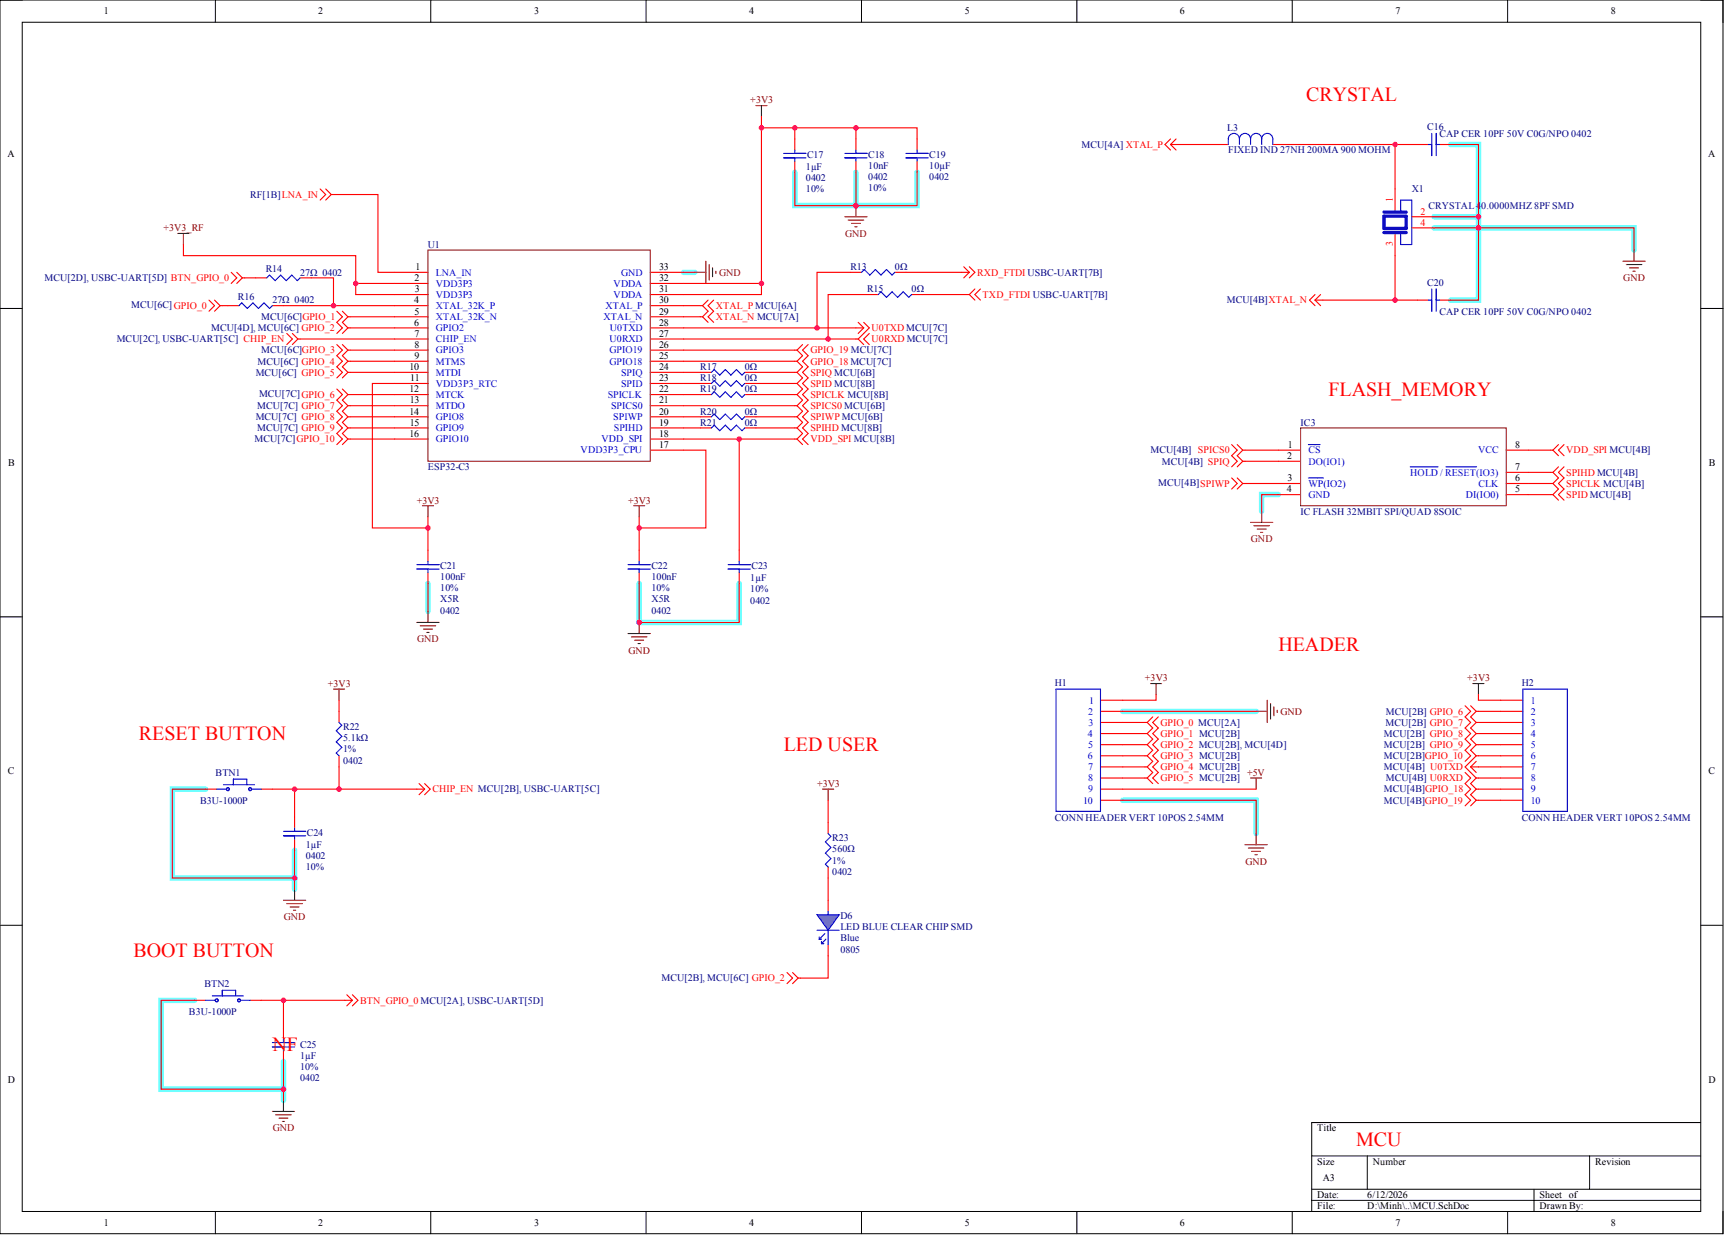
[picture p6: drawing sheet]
<svg xmlns="http://www.w3.org/2000/svg" width="393mm" height="282mm" viewBox="0 0 393 282" stroke-linecap="round" stroke-linejoin="round" font-family="sans-serif">
<defs><g id="words">
<g font-size="4.6" fill="#f00">
<text x="297.8" y="23.1">CRYSTAL</text>
<text x="302.9" y="90.2">FLASH_MEMORY</text>
<text x="291.5" y="148.5">HEADER</text>
<text x="31.7" y="168.8">RESET BUTTON</text>
<text x="178.7" y="171.3">LED USER</text>
<text x="30.4" y="218.2">BOOT BUTTON</text>
<text x="62.1" y="239.8">NF</text>
<text x="309.2" y="261.3">MCU</text>
</g>
<g font-size="2.3">
<text x="23.7" y="3.3">1</text>
<text x="72.6" y="3.3">2</text>
<text x="121.8" y="3.3">3</text>
<text x="170.8" y="3.3">4</text>
<text x="220" y="3.3">5</text>
<text x="269" y="3.3">6</text>
<text x="318.2" y="3.3">7</text>
<text x="367.3" y="3.3">8</text>
<text x="1.7" y="35.9">A</text>
<text x="389.5" y="35.9">A</text>
<text x="94.5" y="64.1">2</text>
<text x="94.7" y="61.6">1</text>
<text x="150.3" y="64.1">32</text>
<text x="150.3" y="61.6">33</text>
<text x="94.5" y="69.2">4</text>
<text x="94.5" y="71.7">5</text>
<text x="94.6" y="66.7">3</text>
<text x="150.3" y="71.7">29</text>
<text x="150.3" y="69.2">30</text>
<text x="150.3" y="66.7">31</text>
<text x="94.5" y="74.3">6</text>
<text x="94.5" y="76.8">7</text>
<text x="150.3" y="76.8">27</text>
<text x="150.3" y="74.3">28</text>
<text x="94.5" y="79.3">8</text>
<text x="94.5" y="81.9">9</text>
<text x="150.3" y="81.9">25</text>
<text x="150.3" y="79.3">26</text>
<text x="93.4" y="84.4">10</text>
<text x="93.4" y="89.5">12</text>
<text x="93.5" y="86.9">11</text>
<text x="150.3" y="89.5">22</text>
<text x="150.3" y="86.9">23</text>
<text x="150.3" y="84.4">24</text>
<text x="93.4" y="94.5">14</text>
<text x="93.4" y="92">13</text>
<text x="150.3" y="94.5">20</text>
<text x="150.3" y="92">21</text>
<text x="93.4" y="99.6">16</text>
<text x="93.4" y="97.1">15</text>
<text x="150.3" y="99.6">18</text>
<text x="150.3" y="97.1">19</text>
<text x="1.9" y="106.3">B</text>
<text x="150.3" y="102.2">17</text>
<text x="293.5" y="104.7">2</text>
<text x="293.7" y="102.2">1</text>
<text x="345.5" y="107.2">7</text>
<text x="345.5" y="102.2">8</text>
<text x="389.7" y="106.3">B</text>
<text x="293.4" y="112.3">4</text>
<text x="293.6" y="109.8">3</text>
<text x="345.5" y="112.3">5</text>
<text x="345.5" y="109.8">6</text>
<text x="1.8" y="176.6">C</text>
<text x="389.6" y="176.6">C</text>
<text x="1.8" y="247">D</text>
<text x="389.6" y="247">D</text>
<text x="300.4" y="258">Title</text>
<text x="300.4" y="265.6">Size</text>
<text x="301.6" y="269.4">A3</text>
<text x="313" y="265.6">Number</text>
<text x="363.7" y="265.6">Revision</text>
<text x="300.4" y="273.2">Date:</text>
<text x="300.4" y="275.8">File:</text>
<text x="311.8" y="273.2">6/12/2026</text>
<text x="311.8" y="275.8">D:\Minh\..\MCU.SchDoc</text>
<text x="351.1" y="273.2">Sheet of</text>
<text x="351.1" y="275.8">Drawn By:</text>
<text x="23.7" y="279.6">1</text>
<text x="72.6" y="279.6">2</text>
<text x="121.8" y="279.6">3</text>
<text x="170.8" y="279.6">4</text>
<text x="220" y="279.6">5</text>
<text x="269" y="279.6">6</text>
<text x="318.2" y="279.6">7</text>
<text x="367.3" y="279.6">8</text>
</g>
<g font-size="2.3" fill="#800000">
<text x="171.1" y="23.6">+3V3</text>
<text x="37.3" y="52.7">+3V3_RF</text>
<text x="192.7" y="54">GND</text>
<text x="164" y="62.9">GND</text>
<text x="370.2" y="64.1">GND</text>
<text x="95.1" y="114.8">+3V3</text>
<text x="143.2" y="114.8">+3V3</text>
<text x="285.2" y="123.7">GND</text>
<text x="95.1" y="146.5">GND</text>
<text x="143.3" y="149">GND</text>
<text x="261.1" y="155.4">+3V3</text>
<text x="334.6" y="155.4">+3V3</text>
<text x="74.8" y="156.6">+3V3</text>
<text x="292" y="163">GND</text>
<text x="186.3" y="179.5">+3V3</text>
<text x="284.4" y="176.9">+5V</text>
<text x="284" y="197.2">GND</text>
<text x="64.7" y="209.9">GND</text>
<text x="62.2" y="258">GND</text>
</g>
<g font-size="2.3" fill="#000080">
<text x="279.8" y="29.9">L3</text>
<text x="325.5" y="29.7">C16</text>
<text x="184" y="36">C17</text>
<text x="198" y="36">C18</text>
<text x="211.9" y="36">C19</text>
<text x="246.6" y="33.7">MCU[4A] XTAL_P</text>
<text x="280.1" y="35">FIXED IND 27NH 200MA 900 MOHM</text>
<text x="328.3" y="31.2">CAP CER 10PF 50V C0G/NPO 0402</text>
<text x="183.8" y="38.8">1µF</text>
<text x="183.8" y="41.3">0402</text>
<text x="198" y="41.1">0402</text>
<text x="198" y="38.5">10nF</text>
<text x="211.9" y="41.1">0402</text>
<text x="211.9" y="38.5">10µF</text>
<text x="57" y="45.1">RF[1B]LNA_IN</text>
<text x="183.8" y="43.9">10%</text>
<text x="198" y="43.6">10%</text>
<text x="321.9" y="43.9">X1</text>
<text x="325.7" y="47.7">CRYSTAL4</text>
<text x="337.8" y="47.7">0.0000MHZ 8PF SMD</text>
<text x="97.6" y="56.5">U1</text>
<text x="10.1" y="64.1">MCU[2D], USBC-UART[5D] BTN_GPIO_0</text>
<text x="60.6" y="62">R14</text>
<text x="68.4" y="62.9">27Ω 0402</text>
<text x="193.9" y="61.6">R13</text>
<text x="204" y="61.6">0Ω</text>
<text x="325.5" y="65.1">C20</text>
<text x="29.9" y="70.2">MCU[6C]GPIO_0</text>
<text x="54.2" y="68.4">R16</text>
<text x="62.1" y="69.2">27Ω 0402</text>
<text x="197.7" y="66.7">R15</text>
<text x="207.9" y="66.7">0Ω</text>
<text x="279.8" y="69.2">MCU[4B]XTAL_N</text>
<text x="328.3" y="71.7">CAP CER 10PF 50V C0G/NPO 0402</text>
<text x="48.2" y="75.5">MCU[4D], MCU[6C] GPIO_2</text>
<text x="59.6" y="73">MCU[6C]GPIO_1</text>
<text x="26.6" y="78.1">MCU[2C], USBC-UART[5C] CHIP_EN</text>
<text x="58.7" y="83.1">MCU[6C] GPIO_4</text>
<text x="59.6" y="80.6">MCU[6C]GPIO_3</text>
<text x="58.3" y="85.7">MCU[6C] GPIO_5</text>
<text x="159.7" y="84.4">R17</text>
<text x="159.7" y="86.9">R18</text>
<text x="159.7" y="89.5">R19</text>
<text x="169.8" y="84.4">0Ω</text>
<text x="169.8" y="86.9">0Ω</text>
<text x="169.8" y="89.5">0Ω</text>
<text x="58.3" y="95.8">MCU[7C] GPIO_8</text>
<text x="58.6" y="93.3">MCU[7C] GPIO_7</text>
<text x="59.1" y="90.5">MCU[7C]GPIO_6</text>
<text x="159.7" y="94.5">R20</text>
<text x="169.8" y="94.5">0Ω</text>
<text x="58" y="100.9">MCU[7C]GPIO_10</text>
<text x="58.6" y="98.3">MCU[7C] GPIO_9</text>
<text x="159.7" y="97.1">R21</text>
<text x="169.8" y="97.1">0Ω</text>
<text x="296.6" y="97.1">IC3</text>
<text x="97.6" y="107.2">ESP32-C3</text>
<text x="262.3" y="103.4">MCU[4B] SPICS0</text>
<text x="265" y="106">MCU[4B] SPIQ</text>
<text x="264.1" y="110.8">MCU[4B]SPIWP</text>
<text x="296.6" y="117.4">IC FLASH 32MBIT SPI/QUAD 8SOIC</text>
<text x="100.4" y="129.8">C21</text>
<text x="148.5" y="129.8">C22</text>
<text x="171.3" y="129.8">C23</text>
<text x="100.4" y="134.8">10%</text>
<text x="100.4" y="137.4">X5R</text>
<text x="100.4" y="132.3">100nF</text>
<text x="148.5" y="134.8">10%</text>
<text x="148.5" y="137.4">X5R</text>
<text x="148.5" y="132.3">100nF</text>
<text x="171.1" y="132.6">1µF</text>
<text x="171.1" y="137.6">0402</text>
<text x="171.1" y="135.1">10%</text>
<text x="100.4" y="139.9">0402</text>
<text x="148.5" y="139.9">0402</text>
<text x="240.5" y="156.4">H1</text>
<text x="347" y="156.4">H2</text>
<text x="78.2" y="166.5">R22</text>
<text x="315.9" y="165.5">MCU[2B] GPIO_7</text>
<text x="316" y="163">MCU[2B] GPIO_6</text>
<text x="78.2" y="171.6">1%</text>
<text x="78.2" y="169.1">5.1kΩ</text>
<text x="315.6" y="168.1">MCU[2B] GPIO_8</text>
<text x="315.6" y="170.6">MCU[2B] GPIO_9</text>
<text x="315.6" y="173.1">MCU[2B]GPIO_10</text>
<text x="49.2" y="176.9">BTN1</text>
<text x="78.2" y="174.1">0402</text>
<text x="315.6" y="175.7">MCU[4B] U0TXD</text>
<text x="316" y="178.2">MCU[4B] U0RXD</text>
<text x="45.6" y="183.3">B3U-1000P</text>
<text x="315.6" y="180.7">MCU[4B]GPIO_18</text>
<text x="315.6" y="183.3">MCU[4B]GPIO_19</text>
<text x="70" y="190.6">C24</text>
<text x="189.8" y="191.9">R23</text>
<text x="240.5" y="187.3">CONN HEADER VERT 10POS 2.54MM</text>
<text x="347" y="187.3">CONN HEADER VERT 10POS 2.54MM</text>
<text x="69.7" y="193.4">1µF</text>
<text x="69.7" y="195.9">0402</text>
<text x="189.8" y="196.9">1%</text>
<text x="189.8" y="194.4">560Ω</text>
<text x="69.7" y="198.5">10%</text>
<text x="189.8" y="199.5">0402</text>
<text x="191.6" y="209.6">D6</text>
<text x="191.6" y="214.7">Blue</text>
<text x="191.6" y="212.2">LED BLUE CLEAR CHIP SMD</text>
<text x="191.6" y="217.2">0805</text>
<text x="46.6" y="225.1">BTN2</text>
<text x="150.8" y="223.8">MCU[2B], MCU[6C] GPIO_2</text>
<text x="43.1" y="231.4">B3U-1000P</text>
<text x="68.4" y="239">C25</text>
<text x="68.4" y="241.6">1µF</text>
<text x="68.4" y="244.1">10%</text>
<text x="68.4" y="246.6">0402</text>
</g>
<g font-size="2.3" fill="#f00">
<text x="317.6" y="46.1" transform="rotate(-90 317.6 46.1)">1</text>
<text x="323.9" y="48.9">2</text>
<text x="323.9" y="51.5">4</text>
<text x="317.6" y="56.2" transform="rotate(-90 317.6 56.2)">3</text>
<text x="222.8" y="62.9">RXD_FTDI USBC-UART[7B]</text>
<text x="163.2" y="70.5">XTAL_P MCU[6A]</text>
<text x="224.1" y="67.9">TXD_FTDI USBC-UART[7B]</text>
<text x="163.2" y="73">XTAL_N MCU[7A]</text>
<text x="198.7" y="75.5">U0TXD MCU[7C]</text>
<text x="184.8" y="83.1">GPIO_18 MCU[7C]</text>
<text x="184.8" y="80.6">GPIO_19 MCU[7C]</text>
<text x="198.7" y="78.1">U0RXD MCU[7C]</text>
<text x="184.8" y="85.7">SPIQ MCU[6B]</text>
<text x="184.8" y="88.2">SPID MCU[8B]</text>
<text x="184.8" y="93.3">SPICS0 MCU[6B]</text>
<text x="184.8" y="95.8">SPIWP MCU[6B]</text>
<text x="184.8" y="90.7">SPICLK MCU[8B]</text>
<text x="184.8" y="100.9">VDD_SPI MCU[8B]</text>
<text x="184.8" y="98.3">SPIHD MCU[8B]</text>
<text x="357.1" y="103.4">VDD_SPI MCU[4B]</text>
<text x="357.1" y="108.5">SPIHD MCU[4B]</text>
<text x="357.1" y="111">SPICLK MCU[4B]</text>
<text x="357.1" y="113.6">SPID MCU[4B]</text>
<text x="264.6" y="165.5">GPIO_0 MCU[2A]</text>
<text x="264.6" y="170.6">GPIO_2 MCU[2B], MCU[4D]</text>
<text x="264.6" y="168.1">GPIO_1 MCU[2B]</text>
<text x="264.6" y="173.1">GPIO_3 MCU[2B]</text>
<text x="264.6" y="175.7">GPIO_4 MCU[2B]</text>
<text x="264.6" y="178.2">GPIO_5 MCU[2B]</text>
<text x="98.6" y="180.7">CHIP_EN MCU[2B], USBC-UART[5C]</text>
<text x="82.1" y="228.9">BTN_GPIO_0 MCU[2A], USBC-UART[5D]</text>
</g>
<g font-size="2.3" fill="#00f">
<text x="99.4" y="62.9">LNA_IN</text>
<text x="99.4" y="65.4">VDD3P3</text>
<text x="139.9" y="65.4">VDDA</text>
<text x="141.6" y="62.9">GND</text>
<text x="99.4" y="67.9">VDD3P3</text>
<text x="99.4" y="70.5">XTAL_32K_P</text>
<text x="138.1" y="70.5">XTAL_P</text>
<text x="139.9" y="67.9">VDDA</text>
<text x="99.4" y="73">XTAL_32K_N</text>
<text x="99.4" y="75.5">GPIO2</text>
<text x="137.6" y="73">XTAL_N</text>
<text x="139.1" y="75.5">U0TXD</text>
<text x="99.4" y="78.1">CHIP_EN</text>
<text x="99.4" y="80.6">GPIO3</text>
<text x="99.4" y="83.1">MTMS</text>
<text x="139" y="83.1">GPIO18</text>
<text x="139" y="80.6">GPIO19</text>
<text x="139" y="78.1">U0RXD</text>
<text x="99.4" y="85.7">MTDI</text>
<text x="99.4" y="88.2">VDD3P3_RTC</text>
<text x="141.6" y="88.2">SPID</text>
<text x="141.6" y="85.7">SPIQ</text>
<text x="99.4" y="90.7">MTCK</text>
<text x="99.4" y="93.3">MTDO</text>
<text x="99.4" y="95.8">GPIO8</text>
<text x="138.6" y="90.7">SPICLK</text>
<text x="139.3" y="93.3">SPICS0</text>
<text x="139.8" y="95.8">SPIWP</text>
<text x="99.4" y="98.3">GPIO9</text>
<text x="99.4" y="100.9">GPIO10</text>
<text x="137.1" y="100.9">VDD_SPI</text>
<text x="140" y="98.3">SPIHD</text>
<text x="132.4" y="103.4">VDD3P3_CPU</text>
<text x="298.3" y="103.4">CS</text>
<text x="298.3" y="106">DO(IO1)</text>
<text x="337" y="103.4">VCC</text>
<text x="298.3" y="111">WP(IO2)</text>
<text x="298.3" y="113.6">GND</text>
<text x="321.6" y="108.5">HOLD / RESET(IO3)</text>
<text x="334.3" y="113.6">DI(IO0)</text>
<text x="337.1" y="111">CLK</text>
<text x="248.3" y="160.4">1</text>
<text x="349" y="160.4">1</text>
<text x="248.2" y="163">2</text>
<text x="248.2" y="165.5">3</text>
<text x="349" y="163">2</text>
<text x="349" y="165.5">3</text>
<text x="248.1" y="168.1">4</text>
<text x="248.1" y="173.1">6</text>
<text x="248.2" y="170.6">5</text>
<text x="349" y="168.1">4</text>
<text x="349" y="170.6">5</text>
<text x="349" y="173.1">6</text>
<text x="248.2" y="175.7">7</text>
<text x="248.2" y="178.2">8</text>
<text x="349" y="175.7">7</text>
<text x="349" y="178.2">8</text>
<text x="247" y="183.3">10</text>
<text x="248.2" y="180.7">9</text>
<text x="349" y="180.7">9</text>
<text x="349" y="183.3">10</text>
</g>
</g></defs>
<g fill="none" stroke="#000" stroke-width=".23">
<path d="M0 0h392.9v281.3h-392.9zM0 0h5.1M5.1 5.1h382.7v271.2h-382.7zM49.1 0v5.1M98.2 0v5.1M147.3 0v5.1M196.4 0v5.1M245.6 0v5.1M294.7 0v5.1M343.8 0v5.1M387.8 0h5.1v5.1M0 70.3h5.1"/>
<path d="M387.8 70.3h5.1M0 140.7h5.1M387.8 140.7h5.1M0 211h5.1M387.8 211h5.1M387.8 256h-88.7v20.3M49.1 276.3v5M98.2 276.3v5M147.3 276.3v5M196.4 276.3v5M245.6 276.3v5M294.7 276.3v5"/>
<path d="M299.1 263.6h88.7M299.1 271.2h88.7M299.1 273.7h88.7M311.8 263.6v7.6M343.8 276.3v5M349.8 271.2v5.1M362.5 263.6v7.6M392.9 276.3v5"/>
</g>
<g fill="none" stroke="#6effff" stroke-width="1.3">
<path d="M181.2 39.3v7.6h14M195.2 39.3v7.6M209.1 39.3v7.6h-13.9M330.8 33h6.3v16.4M327 49.4h10.1v2.6M327 52h10.1M337.1 52v16.4h-6.3M337.1 52h35.5v5M155.9 62.1h2.5M291.5 112.8h-3.8v3.8M97.6 133.1v6.3M145.7 133.1v8.8h22.9v-8.8"/>
<path d="M46.9 180h-7.6v20.2h27.9M256 162.2h30.4M67.2 193.9v8.9M256 182.5h30.4v7.6M44.4 228.1h-7.6v20.3h27.8M64.6 242.1v8.8"/>
</g>
<g fill="none" stroke="#f00" stroke-width=".25">
<path d="M90 62.1h7.6M90 64.6h7.6M90 67.2h7.6M90 69.7h7.6M90 72.2h7.6M90 74.8h7.6M90 77.3h7.6M90 79.8h7.6M148.3 62.1h7.6M148.3 64.6h7.6M148.3 67.2h7.6M148.3 69.7h7.6"/>
<path d="M148.3 72.2h7.6M148.3 74.8h7.6M148.3 77.3h7.6M148.3 79.8h7.6M90 82.4h7.6M90 84.9h7.6M90 87.5h7.6M90 90h7.6M90 92.5h7.6M90 95.1h7.6M90 97.6h7.6M148.3 82.4h7.6"/>
<path d="M148.3 84.9h7.6M148.3 87.5h7.6M148.3 90h7.6M148.3 92.5h7.6M148.3 95.1h7.6M148.3 97.6h7.6M90 100.1h7.6M148.3 100.1h7.6M148.3 102.7h7.6M188.8 205.3v2.5M188.8 215.4v2.6"/>
</g>
<path d="M97.6 57h50.7v48.2h-50.7z" fill="none" stroke="#800000" stroke-width=".23"/>
<path d="M186.3 212.2h5.1M188.8 207.8v7.6" fill="none" stroke="#00f" stroke-width=".25"/>
<path d="M186.3 208.6h5.1l-2.6 3.6z" fill="#4a86e8"/>
<g fill="none" stroke="#00f" stroke-width=".25">
<path d="M282.6 31.7a1.27 1.27 0 0 1 1.3-1.3 1.27 1.27 0 0 1 1.3 1.3M282.6 31.7a1.27 1.27 0 0 0-1.2-1.3 1.27 1.27 0 0 0-1.3 1.3v1.3M282.6 31.7v1.3M285.2 31.7a1.27 1.27 0 0 1 1.2-1.3 1.27 1.27 0 0 1 1.3 1.3M285.2 31.7v1.3M287.7 31.7a1.27 1.27 0 0 1 1.3-1.3 1.27 1.27 0 0 1 1.2 1.3v1.3M287.7 31.7v1.3M325.7 33h.8M326.5 30.4v5.1M327.5 30.4v5.1M327.5 33h.8M319.4 48.2v-2.6h2.5v10.2h-2.5v-2.6"/>
<path d="M325.7 68.4h.8M326.5 65.9v5.1M327.5 68.4h.8M327.5 65.9v5.1M143.2 128.8h5.1M143.2 129.8h5.1M145.7 128v.8M145.7 129.8v.7M188.8 190.1l.7 .6-1.3 1.3 1.3 1.3-1.3 1.2 1.3 1.3-1.3 1.3 .6 .6M186.3 208.6h5.1l-2.6 3.6zM186.8 214.2h.5M186.8 213.7v.5"/>
<path d="M187.3 215.2h.5M187.3 214.7v.5M188.1 212.9l-1.3 1.3M188.3 214.2l-1 1"/>
</g>
<path d="M370.1 59.6h5M372.6 57v2.6M370.8 60.3h3.6M371.6 61.1h2M372.4 61.9h.5M143.2 144.5h5.1M144 145.2h3.5M144.7 146h2.1M145.5 146.8h.5M145.7 141.9v2.6M187.6 180h2.5M188.8 180v2.5" fill="none" stroke="#800000" stroke-width=".25"/>
<g fill="none" stroke="#f00" stroke-width=".25">
<path d="M266.9 33h1.8M266.9 33l1.3 1.2M266.9 31.7l-1.3 1.3 1.3 1.2M268.2 31.7l-1.3 1.3M277.6 33h2.5M290.2 33h2.6M323.2 33h2.5M328.3 33h2.5M318.1 43.1v5.1M318.1 53.2v5.1M321.9 49.4h5.1M321.9 52h5.1"/>
<path d="M47.7 68.4l1.2 1.3-1.2 1.3M48.9 68.4l1.3 1.3M50.2 69.7h.5M50.2 69.7l-1.3 1.3M65.4 76l1.3 1.3-1.3 1.3M66.7 76l1.2 1.3M67.9 77.3l-1.2 1.3M67.9 77.3h.5M76.8 71l1.3 1.2-1.3 1.3 1.3 1.3-1.3 1.2M76.8 78.6l1.3 1.2-1.3 1.3 1.3 1.3-1.3 1.2 1.3 1.3-1.3 1.3M78.1 71l1.2 1.2M78.1 78.6l1.2 1.2"/>
<path d="M79.3 74.8l-1.2 1.2M79.3 72.2l-1.2 1.3 1.2 1.3M79.3 74.8h.5M79.3 72.2h.5M79.3 79.8l-1.2 1.3 1.2 1.3M79.3 79.8h.5M159.7 69.7h.5M159.7 72.2h.5M160.2 69.7l1.3 1.3-1.3 1.2M160.2 72.2l1.3 1.3M161.5 68.4l-1.3 1.3M162.7 68.4l-1.2 1.3 1.2 1.3-1.2 1.2 1.2 1.3"/>
<path d="M299.9 68.4h1.7M299.9 68.4l1.2 1.3M299.9 67.2l-1.3 1.2 1.3 1.3M301.1 67.2l-1.2 1.2M323.2 68.4h2.5M328.3 68.4h2.5M76.8 88.7l1.3 1.3-1.3 1.3 1.3 1.2-1.3 1.3 1.3 1.3-1.3 1.2 1.3 1.3-1.3 1.3 1.3 1.2-1.3 1.3M78.1 88.7l1.2 1.3M79.3 82.4l-1.2 1.2 1.2 1.3M79.3 82.4h.5M79.3 84.9l-1.2 1.3M79.3 84.9h.5"/>
<path d="M79.3 90l-1.2 1.3 1.2 1.2M79.3 90h.5M79.3 92.5l-1.2 1.3 1.2 1.3M79.3 92.5h.5M79.3 95.1l-1.2 1.2 1.2 1.3M79.3 95.1h.5M79.3 97.6l-1.2 1.3 1.2 1.2M79.3 97.6h.5M79.3 100.1l-1.2 1.3M79.3 100.1h.5M145.7 125.5v2.5M145.7 130.5v2.6"/>
<path d="M188.8 187.6v2.5M188.8 197.7v2.5M179.5 221.8l1.2 1.3-1.2 1.2M180.7 221.8l1.3 1.3M182 223.1l-1.3 1.2M182 223.1h.5"/>
</g>
<path d="M315.6 49.3h5v2.8h-5zM315.6 53h5M315.6 48.4h5" fill="none" stroke="#00f" stroke-width=".76"/>
<circle cx="145.7" cy="141.9" r=".51" fill="#f0f"/>
<circle cx="145.7" cy="141.9" r=".51" fill="none" stroke="#f0f" stroke-width=".23"/>
<g fill="none" stroke="#f00" stroke-width=".25">
<path d="M181.2 31.7v2.5M181.2 36.8v2.5M195.2 31.7v2.5M195.2 36.8v2.5M181.2 79.8h.5M181.7 79.8l1.3 1.3-1.3 1.3M183 78.6l-1.3 1.2M184.3 78.6l-1.3 1.2 1.3 1.3-1.3 1.3 1.3 1.2-1.3 1.3 1.3 1.3-1.3 1.3 1.3 1.2-1.3 1.3 1.3 1.3-1.3 1.2 1.3 1.3-1.3 1.3 1.3 1.2-1.3 1.3 1.3 1.3-1.3 1.2 1.3 1.3M159.7 84.9h2.5M159.7 95.1h2.5M159.7 97.6h2.5M159.7 90h2.5"/>
<path d="M159.7 87.5h2.5M169.8 84.9h2.6M169.8 95.1h2.6M169.8 97.6h2.6M169.8 90h2.6M169.8 87.5h2.6M181.2 92.5h.5M181.2 84.9h.5M181.2 95.1h.5M181.2 97.6h.5M181.2 90h.5M181.2 87.5h.5"/>
<path d="M181.2 82.4h.5M181.7 97.6l1.3 1.3-1.3 1.2M181.7 92.5l1.3 1.3-1.3 1.3M181.7 90l1.3 1.3-1.3 1.2M181.7 84.9l1.3 1.3-1.3 1.3M181.7 82.4l1.3 1.2-1.3 1.3M181.7 95.1l1.3 1.2-1.3 1.3M181.7 87.5l1.3 1.2-1.3 1.3M181.2 100.1h.5M181.7 100.1l1.3 1.3M280.9 101.4l1.2 1.3-1.2 1.2 1.2 1.3-1.2 1.3M280.9 109l1.2 1.3-1.2 1.2"/>
<path d="M282.1 101.4l1.3 1.3M282.1 109l1.3 1.3M283.4 102.7h.5M283.4 105.2h.5M283.4 110.3h.5M283.4 102.7l-1.3 1.2 1.3 1.3M283.4 105.2l-1.3 1.3M283.4 110.3l-1.3 1.2M291.5 102.7h5.1M291.5 105.2h5.1M291.5 110.3h5.1M291.5 112.8h5.1"/>
<path d="M343.5 102.7h5M343.5 110.3h5M343.5 112.8h5M343.5 107.7h5M353.6 102.7h.5M353.6 110.3h.5M353.6 112.8h.5M353.6 107.7h.5M354.1 102.7l1.3 1.2M354.1 107.7l1.3 1.3-1.3 1.3M354.1 110.3l1.3 1.2-1.3 1.3M354.1 112.8l1.3 1.3"/>
<path d="M355.4 101.4l-1.3 1.3M355.4 106.5l-1.3 1.2M356.6 101.4l-1.2 1.3 1.2 1.2M356.6 106.5l-1.2 1.2 1.2 1.3-1.2 1.3 1.2 1.2-1.2 1.3 1.2 1.3M97.6 125.5v2.5M97.6 130.5v2.6M168.6 125.5v2.5M168.6 130.5v2.6"/>
</g>
<g fill="none" stroke="#00f" stroke-width=".25">
<path d="M178.7 36h5.1M178.7 35h5.1M181.2 34.2v.8M181.2 36v.8M192.6 36h5.1M192.6 35h5.1M195.2 34.2v.8M195.2 36v.8M162.2 84.9l.7-.6 1.2 1.2 1.3-1.2 1.3 1.2 1.2-1.2 1.3 1.2 .6-.6M162.2 87.5l.7-.7 1.2 1.3 1.3-1.3 1.3 1.3 1.2-1.3 1.3 1.3 .6-.6M162.2 90l.7-.6 1.2 1.2 1.3-1.2 1.3 1.2 1.2-1.2 1.3 1.2 .6-.6M162.2 95.1l.7-.7 1.2 1.3 1.3-1.3 1.3 1.3 1.2-1.3 1.3 1.3 .6-.6"/>
<path d="M162.2 97.6l.7-.6 1.2 1.2 1.3-1.2 1.3 1.2 1.2-1.2 1.3 1.2 .6-.6M298.3 101.4h2.7M298.3 109h3.5M321.6 106.5h6.3M329.7 106.5h7M95.1 128.8h5M95.1 129.8h5M97.6 128v.8M97.6 129.8v.7M166 128.8h5.1M166 129.8h5.1M168.6 128v.8"/>
<path d="M168.6 129.8v.7"/>
</g>
<g fill="none" stroke="#800000" stroke-width=".25">
<path d="M172.4 24.1h2.5M173.6 24.1v2.5M161 59.6v5M192.6 49.4h5.1M193.4 50.2h3.6M194.2 51h2M194.9 51.7h.5M195.2 46.9v2.5M158.4 62.1h2.6M161.7 60.3v3.6M162.5 61.1v2M163.2 61.9v.5"/>
<path d="M96.3 115.3h2.6M97.6 115.3v2.6M144.5 115.3h2.5M145.7 115.3v2.6M285.2 119.1h5M285.9 119.9h3.6M287.7 116.6v2.5M97.6 139.4v2.5M286.7 120.7h2M287.4 121.4h.5M95.1 141.9h5M95.8 142.7h3.6"/>
<path d="M96.6 143.5h2M97.3 144.2h.5"/>
</g>
<path d="M296.6 97.6h46.9v17.7h-46.9z" fill="none" stroke="#800000" stroke-width=".23"/>
<circle cx="195.2" cy="46.9" r=".51" fill="#f0f"/>
<circle cx="195.2" cy="46.9" r=".51" fill="none" stroke="#f0f" stroke-width=".23"/>
<g fill="none" stroke="#f00" stroke-width=".25">
<path d="M209.1 31.7v2.5M209.1 36.8v2.5M73 43.1l1.3 1.3-1.3 1.2M74.3 43.1l1.2 1.3M75.5 44.4l-1.2 1.2M75.5 44.4h.5M327 52h10.1M52 69.7h2.5M52.7 62.1l1.3 1.3-1.3 1.2M54 62.1l1.3 1.3M55.3 63.4l-1.3 1.2M55.3 63.4h.5"/>
<path d="M58.3 63.4h2.5M62.1 69.7h2.5M68.4 63.4h2.6M79.8 74.8h10.2M193.9 62.1h2.5M195.2 74.8h1.8M195.2 77.3h.5M195.7 73.5l1.3 1.3M195.7 77.3l1.3 1.3M197 74.8l-1.3 1.2M197 73.5l1.2 1.3-2.5 2.5M197.7 67.2h2.5"/>
<path d="M198.2 76l-1.2 1.3 1.2 1.3M204 62.1h2.6M207.9 67.2h2.5M219.3 62.1h1.7M219.8 60.8l1.2 1.3M220.5 67.2h.5M221 67.2l1.3 1.2M221 62.1l-1.2 1.3M221 60.8l1.3 1.3-1.3 1.3M222.3 65.9l-1.3 1.3M223.6 65.9l-1.3 1.3 1.3 1.2M250.9 159.7h5.1"/>
<path d="M342.2 159.7h5.1M46.9 180h2.5M59.6 180h2.5M77.3 162.2v2.6M77.3 172.4v2.5M95.1 180h1.7M95.6 178.7l1.2 1.3M96.8 180l-1.2 1.2M96.8 178.7l1.3 1.3-1.3 1.2M250.9 180h5.1M250.9 162.2h5.1M250.9 164.8h5.1"/>
<path d="M250.9 167.3h5.1M250.9 169.8h5.1M250.9 172.4h5.1M250.9 174.9h5.1M250.9 177.4h5.1M261.1 164.8h.5M261.1 167.3h.5M261.1 169.8h.5M261.1 172.4h.5M261.1 174.9h.5M261.1 177.4h.5M261.6 169.8l1.3 1.3-1.3 1.3"/>
<path d="M261.6 167.3l1.3 1.3-1.3 1.2M261.6 164.8l1.3 1.2-1.3 1.3M261.6 172.4l1.3 1.2-1.3 1.3M261.6 174.9l1.3 1.3-1.3 1.2M261.6 177.4l1.3 1.3M262.9 163.5l-1.3 1.3M264.1 163.5l-1.2 1.3 1.2 1.2-1.2 1.3 1.2 1.3-1.2 1.2 1.2 1.3-1.2 1.3 1.2 1.2-1.2 1.3 1.2 1.3-1.2 1.2 1.2 1.3M334.1 161l1.2 1.2-1.2 1.3 1.2 1.3-1.2 1.2 1.2 1.3-1.2 1.3 1.2 1.2-1.2 1.3 1.2 1.3-1.2 1.2M334.1 176.2l1.2 1.2-1.2 1.3 1.2 1.3-1.2 1.2 1.2 1.3-1.2 1.3M335.3 174.9h1.8M335.3 161l1.3 1.2M335.3 174.9l1.3 1.3"/>
<path d="M336.6 180l-1.3 1.2 1.3 1.3M336.6 172.4l-2.5 2.5 2.5 2.5M336.6 180h.5M336.6 162.2h.5M336.6 164.8h.5M336.6 167.3h.5M336.6 169.8h.5M336.6 172.4h.5M336.6 177.4h.5M336.6 162.2l-1.3 1.3 1.3 1.3M336.6 164.8l-1.3 1.2 1.3 1.3M336.6 167.3l-1.3 1.3 1.3 1.2"/>
<path d="M336.6 169.8l-1.3 1.3 1.3 1.3M336.6 177.4l-1.3 1.3 1.3 1.3M336.6 173.6l-1.3 1.3M342.2 180h5.1M342.2 162.2h5.1M342.2 164.8h5.1M342.2 167.3h5.1M342.2 169.8h5.1M342.2 172.4h5.1M342.2 174.9h5.1M342.2 177.4h5.1M67.2 186.3v2.5"/>
<path d="M67.2 191.4v2.5M188.8 182.5v5.1M250.9 182.5h5.1M336.6 182.5h.5M336.6 182.5l-1.3 1.3M342.2 182.5h5.1M188.8 218v5.1h-6.3M188.8 200.2v5.1M44.4 228.1h2.5M57 228.1h2.6M64.6 234.5v2.5M64.6 239.5v2.6"/>
<path d="M78.6 228.1h1.8M79.1 226.9l1.3 1.2M80.4 228.1l-1.3 1.3M80.4 226.9l1.2 1.2-1.2 1.3"/>
</g>
<g fill="none" stroke="#00f" stroke-width=".25">
<path d="M206.6 35h5.1M206.6 36h5.1M209.1 34.2v.8M209.1 36v.8M54.5 69.7l.6-.6 1.3 1.2 1.3-1.2 1.2 1.2 1.3-1.2 1.3 1.2 .6-.6M60.8 63.4l.7-.7 1.2 1.3 1.3-1.3 1.3 1.3 1.2-1.3 1.3 1.3 .6-.6M196.4 62.1l.7-.6 1.2 1.2 1.3-1.2 1.3 1.2 1.2-1.2 1.3 1.2 .6-.6M200.2 67.2l.7-.7 1.2 1.3 1.3-1.3 1.3 1.3 1.2-1.3 1.3 1.3 .7-.6M240.8 157.2h10.1v27.8h-10.1zM347.3 157.2h10.1v27.8h-10.1zM49.4 180h2.2M50.9 178.9h7.1"/>
<path d="M53.2 178.9v-1.2h3.1v1.2M57.4 180h2.2M77.3 164.8l.6 .6-1.2 1.3 1.2 1.2-1.2 1.3 1.2 1.3-1.2 1.2 .6 .7M64.6 189.6h5.1M64.6 190.6h5.1M67.2 188.8v.8M67.2 190.6v.8M46.9 228.1h2.1M48.4 227.1h7.1M50.7 227.1v-1.3h3v1.3M54.9 228.1h2.1M62.1 237.8h5.1"/>
<path d="M62.1 238.8h5.1M64.6 237v.8M64.6 238.8v.7"/>
<circle cx="52" cy="180" r=".33"/>
<circle cx="57" cy="180" r=".33"/>
<circle cx="49.4" cy="228.1" r=".33"/>
<circle cx="54.5" cy="228.1" r=".33"/>
</g>
<g fill="none" stroke="#800000" stroke-width=".25">
<path d="M40.6 53.2h2.5M41.8 53.2v2.6M76 157.2h2.6M77.3 157.2v2.5M262.3 155.9h2.6M263.6 155.9v2.5M289 159.7v5.1M335.9 155.9h2.5M337.1 155.9v2.5M285.2 177.4h2.5M286.4 162.2h2.6M286.4 177.4v2.6"/>
<path d="M289.7 160.4v3.6M290.5 161.2v2M291.2 162v.5M283.9 192.6h5.1M284.7 193.4h3.5M285.4 194.2h2M286.2 194.9h.5M286.4 190.1v2.5M64.6 205.3h5.1M65.4 206.1h3.5M66.2 206.8h2M66.9 207.6h.5"/>
<path d="M67.2 202.8v2.5M62.1 253.5h5.1M62.9 254.2h3.5M63.6 255h2.1M64.4 255.7h.5M64.6 250.9v2.6"/>
</g>
<circle cx="337.1" cy="52" r=".51" fill="#f0f"/>
<circle cx="337.1" cy="52" r=".51" fill="none" stroke="#f0f" stroke-width=".23"/>
<path d="M327 49.4h10.1v2.6" fill="none" stroke="#f00" stroke-width=".25"/>
<circle cx="337.1" cy="49.4" r=".51" fill="#f0f"/>
<circle cx="337.1" cy="49.4" r=".51" fill="none" stroke="#f0f" stroke-width=".23"/>
<circle cx="337.1" cy="52" r=".51" fill="#f0f"/>
<circle cx="337.1" cy="52" r=".51" fill="none" stroke="#f0f" stroke-width=".23"/>
<path d="M337.1 52v16.4h-6.3" fill="none" stroke="#f00" stroke-width=".25"/>
<circle cx="337.1" cy="52" r=".51" fill="#f0f"/>
<circle cx="337.1" cy="52" r=".51" fill="none" stroke="#f0f" stroke-width=".23"/>
<path d="M330.8 33h6.3v16.4" fill="none" stroke="#f00" stroke-width=".25"/>
<circle cx="337.1" cy="49.4" r=".51" fill="#f0f"/>
<circle cx="337.1" cy="49.4" r=".51" fill="none" stroke="#f0f" stroke-width=".23"/>
<path d="M301.6 68.4h21.6" fill="none" stroke="#f00" stroke-width=".25"/>
<circle cx="318.1" cy="68.4" r=".51" fill="#f0f"/>
<circle cx="318.1" cy="68.4" r=".51" fill="none" stroke="#f0f" stroke-width=".23"/>
<path d="M337.1 52h35.5v5M155.9 69.7h3.8M155.9 72.2h3.8" fill="none" stroke="#f00" stroke-width=".25"/>
<circle cx="337.1" cy="52" r=".51" fill="#f0f"/>
<circle cx="337.1" cy="52" r=".51" fill="none" stroke="#f0f" stroke-width=".23"/>
<path d="M292.8 33h30.4" fill="none" stroke="#f00" stroke-width=".25"/>
<circle cx="318.1" cy="33" r=".51" fill="#f0f"/>
<circle cx="318.1" cy="33" r=".51" fill="none" stroke="#f0f" stroke-width=".23"/>
<path d="M68.4 77.3h21.6M79.8 79.8h10.2M79.8 72.2h10.2M79.8 82.4h10.2M79.8 84.9h10.2M79.8 90h10.2M79.8 92.5h10.2M79.8 95.1h10.2M79.8 97.6h10.2M90 87.5h-5.1v32.9h12.7v-2.5M79.8 100.1h10.2" fill="none" stroke="#f00" stroke-width=".25"/>
<circle cx="97.6" cy="120.4" r=".51" fill="#f0f"/>
<circle cx="97.6" cy="120.4" r=".51" fill="none" stroke="#f0f" stroke-width=".23"/>
<path d="M155.9 102.7h5.1v17.7h-15.3v-2.5" fill="none" stroke="#f00" stroke-width=".25"/>
<circle cx="145.7" cy="120.4" r=".51" fill="#f0f"/>
<circle cx="145.7" cy="120.4" r=".51" fill="none" stroke="#f0f" stroke-width=".23"/>
<path d="M145.7 120.4v5.1" fill="none" stroke="#f00" stroke-width=".25"/>
<circle cx="145.7" cy="120.4" r=".51" fill="#f0f"/>
<circle cx="145.7" cy="120.4" r=".51" fill="none" stroke="#f0f" stroke-width=".23"/>
<path d="M145.7 133.1v8.8" fill="none" stroke="#f00" stroke-width=".25"/>
<circle cx="145.7" cy="141.9" r=".51" fill="#f0f"/>
<circle cx="145.7" cy="141.9" r=".51" fill="none" stroke="#f0f" stroke-width=".23"/>
<path d="M97.6 120.4v5.1" fill="none" stroke="#f00" stroke-width=".25"/>
<circle cx="97.6" cy="120.4" r=".51" fill="#f0f"/>
<circle cx="97.6" cy="120.4" r=".51" fill="none" stroke="#f0f" stroke-width=".23"/>
<path d="M155.9 100.1h12.7v25.4M97.6 133.1v6.3" fill="none" stroke="#f00" stroke-width=".25"/>
<circle cx="168.6" cy="100.1" r=".51" fill="#f0f"/>
<circle cx="168.6" cy="100.1" r=".51" fill="none" stroke="#f0f" stroke-width=".23"/>
<path d="M168.6 133.1v8.8h-22.9" fill="none" stroke="#f00" stroke-width=".25"/>
<circle cx="145.7" cy="141.9" r=".51" fill="#f0f"/>
<circle cx="145.7" cy="141.9" r=".51" fill="none" stroke="#f0f" stroke-width=".23"/>
<path d="M168.6 100.1h12.6" fill="none" stroke="#f00" stroke-width=".25"/>
<circle cx="168.6" cy="100.1" r=".51" fill="#f0f"/>
<circle cx="168.6" cy="100.1" r=".51" fill="none" stroke="#f0f" stroke-width=".23"/>
<g fill="none" stroke="#f00" stroke-width=".25">
<path d="M173.6 26.6v40.6h-17.7M155.9 62.1h2.5M155.9 84.9h3.8M155.9 87.5h3.8M155.9 90h3.8M155.9 95.1h3.8M155.9 97.6h3.8M155.9 92.5h25.3M172.4 84.9h8.8M172.4 87.5h8.8M172.4 90h8.8M172.4 95.1h8.8"/>
<path d="M172.4 97.6h8.8M291.5 112.8h-3.8v3.8M348.5 102.7h5.1M348.5 107.7h5.1M348.5 110.3h5.1M348.5 112.8h5.1"/>
</g>
<circle cx="173.6" cy="29.2" r=".51" fill="#f0f"/>
<circle cx="173.6" cy="29.2" r=".51" fill="none" stroke="#f0f" stroke-width=".23"/>
<circle cx="173.6" cy="64.6" r=".51" fill="#f0f"/>
<circle cx="173.6" cy="64.6" r=".51" fill="none" stroke="#f0f" stroke-width=".23"/>
<path d="M155.9 64.6h17.7" fill="none" stroke="#f00" stroke-width=".25"/>
<circle cx="173.6" cy="64.6" r=".51" fill="#f0f"/>
<circle cx="173.6" cy="64.6" r=".51" fill="none" stroke="#f0f" stroke-width=".23"/>
<path d="M173.6 29.2h7.6v2.5M155.9 79.8h25.3M155.9 82.4h25.3" fill="none" stroke="#f00" stroke-width=".25"/>
<circle cx="181.2" cy="29.2" r=".51" fill="#f0f"/>
<circle cx="181.2" cy="29.2" r=".51" fill="none" stroke="#f0f" stroke-width=".23"/>
<circle cx="173.6" cy="29.2" r=".51" fill="#f0f"/>
<circle cx="173.6" cy="29.2" r=".51" fill="none" stroke="#f0f" stroke-width=".23"/>
<path d="M181.2 29.2h14v2.5" fill="none" stroke="#f00" stroke-width=".25"/>
<circle cx="181.2" cy="29.2" r=".51" fill="#f0f"/>
<circle cx="181.2" cy="29.2" r=".51" fill="none" stroke="#f0f" stroke-width=".23"/>
<circle cx="195.2" cy="29.2" r=".51" fill="#f0f"/>
<circle cx="195.2" cy="29.2" r=".51" fill="none" stroke="#f0f" stroke-width=".23"/>
<path d="M181.2 39.3v7.6h14" fill="none" stroke="#f00" stroke-width=".25"/>
<circle cx="195.2" cy="46.9" r=".51" fill="#f0f"/>
<circle cx="195.2" cy="46.9" r=".51" fill="none" stroke="#f0f" stroke-width=".23"/>
<path d="M195.2 39.3v7.6" fill="none" stroke="#f00" stroke-width=".25"/>
<circle cx="195.2" cy="46.9" r=".51" fill="#f0f"/>
<circle cx="195.2" cy="46.9" r=".51" fill="none" stroke="#f0f" stroke-width=".23"/>
<path d="M318.1 58.3v10.1M283.9 102.7h7.6M283.9 105.2h7.6M283.9 110.3h7.6" fill="none" stroke="#f00" stroke-width=".25"/>
<circle cx="318.1" cy="68.4" r=".51" fill="#f0f"/>
<circle cx="318.1" cy="68.4" r=".51" fill="none" stroke="#f0f" stroke-width=".23"/>
<path d="M318.1 33v10.1" fill="none" stroke="#f00" stroke-width=".25"/>
<circle cx="318.1" cy="33" r=".51" fill="#f0f"/>
<circle cx="318.1" cy="33" r=".51" fill="none" stroke="#f0f" stroke-width=".23"/>
<path d="M155.9 74.8h39.3" fill="none" stroke="#f00" stroke-width=".25"/>
<circle cx="186.3" cy="74.8" r=".51" fill="#f0f"/>
<circle cx="186.3" cy="74.8" r=".51" fill="none" stroke="#f0f" stroke-width=".23"/>
<path d="M155.9 77.3h39.3" fill="none" stroke="#f00" stroke-width=".25"/>
<circle cx="188.8" cy="77.3" r=".51" fill="#f0f"/>
<circle cx="188.8" cy="77.3" r=".51" fill="none" stroke="#f0f" stroke-width=".23"/>
<path d="M197.7 67.2h-8.9v10.1" fill="none" stroke="#f00" stroke-width=".25"/>
<circle cx="188.8" cy="77.3" r=".51" fill="#f0f"/>
<circle cx="188.8" cy="77.3" r=".51" fill="none" stroke="#f0f" stroke-width=".23"/>
<path d="M193.9 62.1h-7.6v12.7" fill="none" stroke="#f00" stroke-width=".25"/>
<circle cx="186.3" cy="74.8" r=".51" fill="#f0f"/>
<circle cx="186.3" cy="74.8" r=".51" fill="none" stroke="#f0f" stroke-width=".23"/>
<path d="M206.6 62.1h12.7M210.4 67.2h10.1M77.3 159.7v2.5M67.2 180v6.3" fill="none" stroke="#f00" stroke-width=".25"/>
<circle cx="67.2" cy="180" r=".51" fill="#f0f"/>
<circle cx="67.2" cy="180" r=".51" fill="none" stroke="#f0f" stroke-width=".23"/>
<path d="M67.2 193.9v8.9" fill="none" stroke="#f00" stroke-width=".25"/>
<circle cx="67.2" cy="200.2" r=".51" fill="#f0f"/>
<circle cx="67.2" cy="200.2" r=".51" fill="none" stroke="#f0f" stroke-width=".23"/>
<path d="M77.3 174.9v5.1h-15.2" fill="none" stroke="#f00" stroke-width=".25"/>
<circle cx="77.3" cy="180" r=".51" fill="#f0f"/>
<circle cx="77.3" cy="180" r=".51" fill="none" stroke="#f0f" stroke-width=".23"/>
<circle cx="67.2" cy="180" r=".51" fill="#f0f"/>
<circle cx="67.2" cy="180" r=".51" fill="none" stroke="#f0f" stroke-width=".23"/>
<path d="M46.9 180h-7.6v20.2h27.9" fill="none" stroke="#f00" stroke-width=".25"/>
<circle cx="67.2" cy="200.2" r=".51" fill="#f0f"/>
<circle cx="67.2" cy="200.2" r=".51" fill="none" stroke="#f0f" stroke-width=".23"/>
<path d="M77.3 180h17.8" fill="none" stroke="#f00" stroke-width=".25"/>
<circle cx="77.3" cy="180" r=".51" fill="#f0f"/>
<circle cx="77.3" cy="180" r=".51" fill="none" stroke="#f0f" stroke-width=".23"/>
<path d="M64.6 228.1v6.4" fill="none" stroke="#f00" stroke-width=".25"/>
<circle cx="64.6" cy="228.1" r=".51" fill="#f0f"/>
<circle cx="64.6" cy="228.1" r=".51" fill="none" stroke="#f0f" stroke-width=".23"/>
<path d="M64.6 242.1v8.8" fill="none" stroke="#f00" stroke-width=".25"/>
<circle cx="64.6" cy="248.4" r=".51" fill="#f0f"/>
<circle cx="64.6" cy="248.4" r=".51" fill="none" stroke="#f0f" stroke-width=".23"/>
<path d="M44.4 228.1h-7.6v20.3h27.8" fill="none" stroke="#f00" stroke-width=".25"/>
<circle cx="64.6" cy="248.4" r=".51" fill="#f0f"/>
<circle cx="64.6" cy="248.4" r=".51" fill="none" stroke="#f0f" stroke-width=".23"/>
<path d="M50.7 69.7h1.3M55.8 63.4h2.5M71 63.4h5v6.3h14" fill="none" stroke="#f00" stroke-width=".25"/>
<circle cx="76" cy="69.7" r=".51" fill="#f0f"/>
<circle cx="76" cy="69.7" r=".51" fill="none" stroke="#f0f" stroke-width=".23"/>
<path d="M59.6 228.1h19" fill="none" stroke="#f00" stroke-width=".25"/>
<circle cx="64.6" cy="228.1" r=".51" fill="#f0f"/>
<circle cx="64.6" cy="228.1" r=".51" fill="none" stroke="#f0f" stroke-width=".23"/>
<path d="M64.6 69.7h11.4" fill="none" stroke="#f00" stroke-width=".25"/>
<circle cx="76" cy="69.7" r=".51" fill="#f0f"/>
<circle cx="76" cy="69.7" r=".51" fill="none" stroke="#f0f" stroke-width=".23"/>
<g fill="none" stroke="#f00" stroke-width=".25">
<path d="M268.7 33h8.9M41.8 55.8v2.5h39.3v6.3h8.9M263.6 158.4v1.3h-7.6M337.1 158.4v1.3h5.1M256 162.2h30.4M256 180h30.4M256 164.8h5.1M256 167.3h5.1M256 169.8h5.1M256 172.4h5.1M256 174.9h5.1M256 177.4h5.1"/>
<path d="M337.1 162.2h5.1M337.1 180h5.1M337.1 164.8h5.1M337.1 167.3h5.1M337.1 169.8h5.1M337.1 172.4h5.1M337.1 174.9h5.1M337.1 177.4h5.1M256 182.5h30.4v7.6M337.1 182.5h5.1"/>
</g>
<circle cx="81.1" cy="64.6" r=".51" fill="#f0f"/>
<circle cx="81.1" cy="64.6" r=".51" fill="none" stroke="#f0f" stroke-width=".23"/>
<path d="M81.1 64.6v2.6h8.9" fill="none" stroke="#f00" stroke-width=".25"/>
<circle cx="81.1" cy="64.6" r=".51" fill="#f0f"/>
<circle cx="81.1" cy="64.6" r=".51" fill="none" stroke="#f0f" stroke-width=".23"/>
<path d="M195.2 29.2h13.9v2.5" fill="none" stroke="#f00" stroke-width=".25"/>
<circle cx="195.2" cy="29.2" r=".51" fill="#f0f"/>
<circle cx="195.2" cy="29.2" r=".51" fill="none" stroke="#f0f" stroke-width=".23"/>
<path d="M209.1 39.3v7.6h-13.9" fill="none" stroke="#f00" stroke-width=".25"/>
<circle cx="195.2" cy="46.9" r=".51" fill="#f0f"/>
<circle cx="195.2" cy="46.9" r=".51" fill="none" stroke="#f0f" stroke-width=".23"/>
<path d="M76 44.4h10.2v17.7h3.8" fill="none" stroke="#f00" stroke-width=".25"/>
<use href="#words"/>
</svg>
